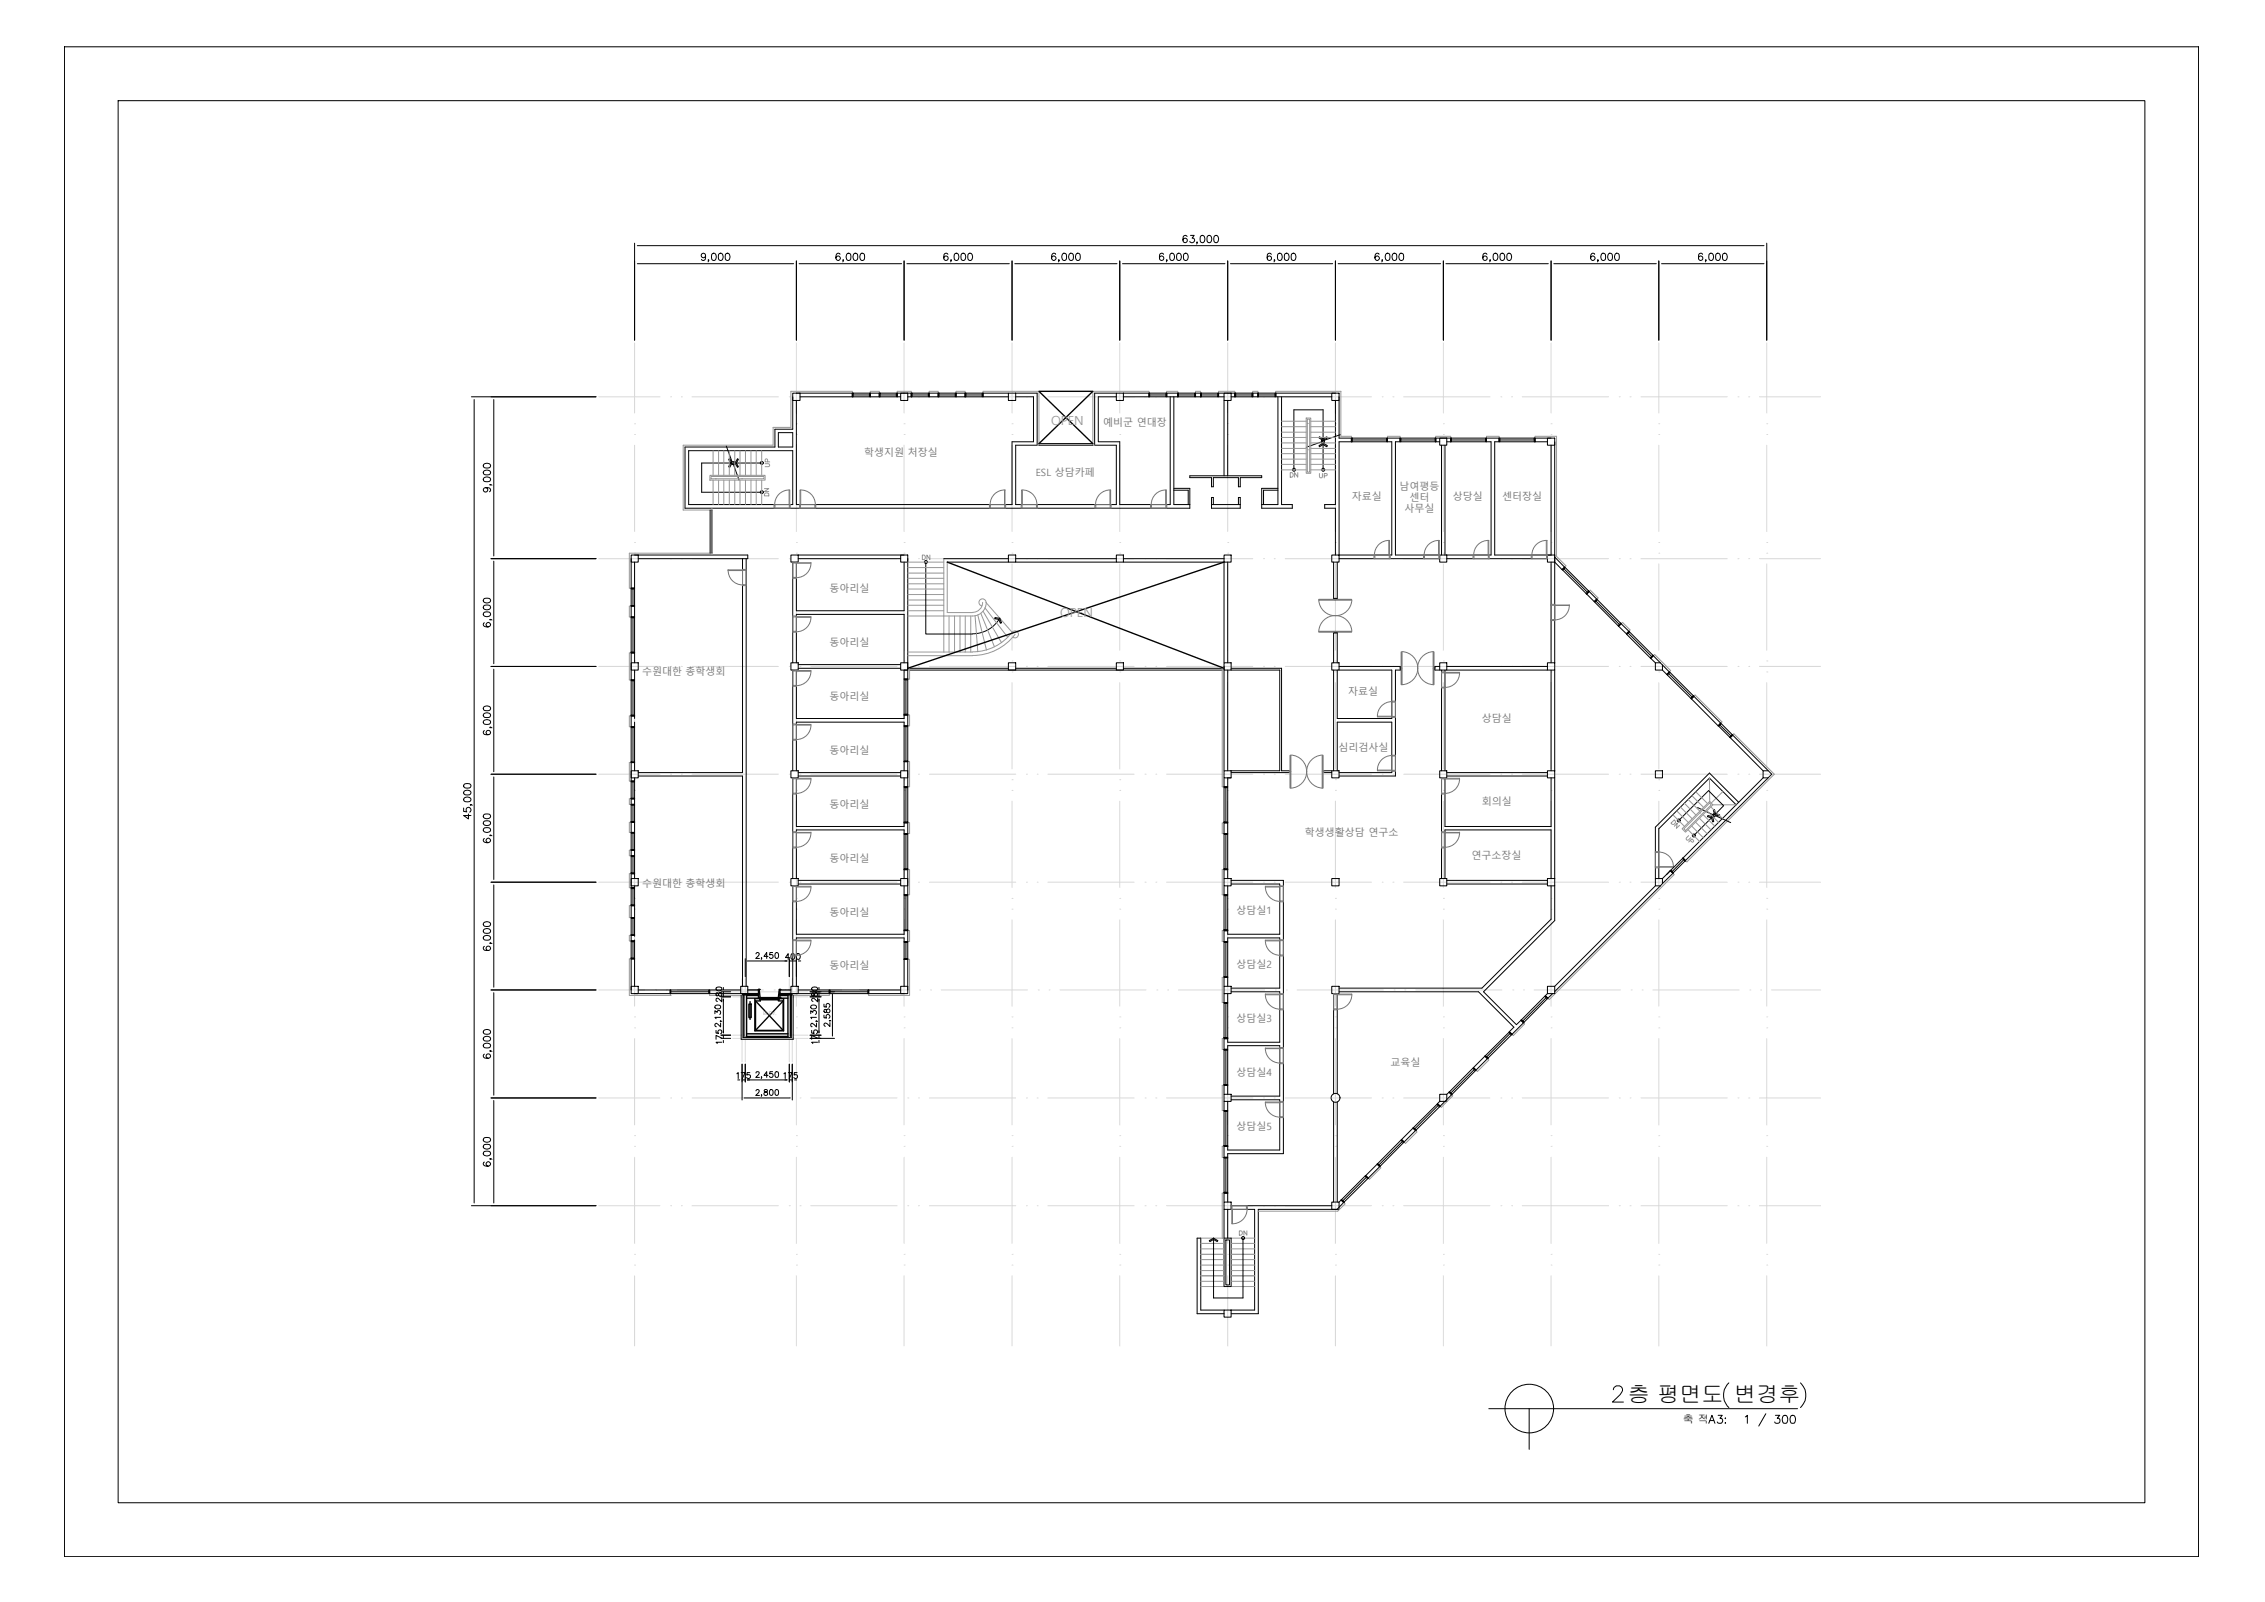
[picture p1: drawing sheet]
<svg xmlns="http://www.w3.org/2000/svg" width="420mm" height="297mm" viewBox="0 0 420 297" stroke-linecap="round" stroke-linejoin="round" font-family="sans-serif">
<defs><g id="words">
<text font-size="4.9" fill="#979797" x="312.6" y="154.9" transform="rotate(-90 312.6 154.9)">DN</text>
<text font-size="4.1" x="302" y="260">층 평면도 변경후</text>
<g font-size="4" fill="#979797">
<text x="243.4" y="90">UP</text>
<text x="170" y="105.1">DN</text>
<text x="311.5" y="157.3">UP</text>
<text x="228.6" y="230.4">DN</text>
</g>
<text font-size="4" fill="#757575" x="143.6" y="93.1" transform="rotate(-90 143.6 93.1)">DN</text>
<g font-size="3.5" fill="#979797">
<text x="143.6" y="87.8" transform="rotate(-90 143.6 87.8)">UP</text>
<text x="238.1" y="89.6">DN</text>
</g>
<g font-size="2.3" fill="#979797">
<text x="195" y="78.7">OPEN</text>
<text x="196.7" y="114.4">OPEN</text>
</g>
<text font-size="2" x="312.2" y="263.9">축 적</text>
<g font-size="1.9" fill="#757575">
<text x="204.7" y="79">예비군 연대장</text>
<text x="160.3" y="84.6">학생지원 처장실</text>
<text x="192.1" y="88.3">ESL 상담카페</text>
<text x="250.8" y="92.7">자료실</text>
<text x="259.6" y="90.8">남여평등</text>
<text x="260.5" y="95">사무실</text>
<text x="261.5" y="92.8">센터</text>
<text x="269.5" y="92.7">상당실</text>
<text x="278.7" y="92.7">센터장실</text>
<text x="153.9" y="109.8">동아리실</text>
<text x="153.9" y="119.8">동아리실</text>
<text x="119.1" y="125.1">수원대한 총학생회</text>
<text x="153.9" y="129.8">동아리실</text>
<text x="250.1" y="128.9">자료실</text>
<text x="274.9" y="133.9">상담실</text>
<text x="153.9" y="139.7">동아리실</text>
<text x="248.3" y="139.3">심리검사실</text>
<text x="153.9" y="149.7">동아리실</text>
<text x="274.9" y="149.3">회의실</text>
<text x="242" y="154.9">학생생활상담 연구소</text>
<text x="153.9" y="159.8">동아리실</text>
<text x="273" y="159.3">연구소장실</text>
<text x="119.1" y="164.5">수원대한 총학생회</text>
<text x="153.9" y="169.8">동아리실</text>
<text x="229.3" y="169.5">상담실1</text>
<text x="153.9" y="179.7">동아리실</text>
<text x="229.3" y="179.5">상담실2</text>
<text x="229.3" y="189.5">상담실3</text>
<text x="257.9" y="197.7">교육실</text>
<text x="229.3" y="199.5">상담실4</text>
<text x="229.3" y="209.5">상담실5</text>
</g>
<g font-size=".9" fill="#979797">
<text x="141.2" y="189.1">15인승</text>
<text x="141.5" y="188.2">ELEV.</text>
</g>
</g></defs>
<!-- layer: CEN -->
<g fill="none" stroke="#d9d9d9" stroke-width=".19">
<path d="M111.1 73.6h11.3M117.7 78.6h.1M117.7 63.6v13M124.4 73.6h.1M126.4 73.6h.1M128.4 73.6h16M146.4 73.6h.1M147.7 78.6h.1M147.7 63.6v13M148.4 73.6h.1M150.4 73.6h16M167.7 78.6h.1"/>
<path d="M167.7 63.6v13M168.4 73.6h.1M170.4 73.6h.1M172.4 73.6h16M187.7 78.6h.1M187.7 63.6v13M190.4 73.6h.1M192.4 73.6h.1M194.4 73.6h16M207.7 78.6h.1M207.7 63.6v13M212.4 73.6h.1"/>
<path d="M214.4 73.6h.1M216.4 73.6h16M227.7 78.6h.1M227.7 63.6v13M234.4 73.6h.1M236.4 73.6h.1M238.4 73.6h16M247.7 78.6h.1M247.7 63.6v13M256.4 73.6h.1M258.4 73.6h.1M260.4 73.6h16"/>
<path d="M267.7 78.6h.1M267.7 63.6v13M278.4 73.6h.1M280.4 73.6h.1M282.4 73.6h16M287.7 78.6h.1M287.7 63.6v13M300.4 73.6h.1M302.4 73.6h.1M304.4 73.6h16M307.7 78.6h.1M307.7 63.6v13"/>
<path d="M322.4 73.6h.1M324.4 73.6h.1M326.4 73.6h11.3M327.7 78.6h.1M327.7 63.6v13M117.7 80.6h.1M117.7 82.6v16M147.7 80.6h.1M147.7 82.6v16M167.7 80.6h.1M167.7 82.6v16M187.7 80.6h.1"/>
<path d="M187.7 82.6v16M207.7 80.6h.1M207.7 82.6v16M227.7 80.6h.1M227.7 82.6v16M247.7 80.6h.1M247.7 82.6v16M267.7 80.6h.1M267.7 82.6v16M287.7 80.6h.1M287.7 82.6v16M307.7 80.6h.1"/>
<path d="M307.7 82.6v16M327.7 80.6h.1M327.7 82.6v16M111.1 103.6h11.3M117.7 100.6h.1M117.7 102.6h.1M117.7 104.6v16M124.4 103.6h.1M126.4 103.6h.1M128.4 103.6h16M146.4 103.6h.1M147.7 100.6h.1"/>
<path d="M147.7 102.6h.1M147.7 104.6v16M148.4 103.6h.1M150.4 103.6h16M167.7 100.6h.1M167.7 102.6h.1M167.7 104.6v16M168.4 103.6h.1M172.4 103.6h16M187.7 100.6h.1M187.7 102.6h.1M187.7 104.6v16"/>
<path d="M190.4 103.6h.1M192.4 103.6h.1M194.4 103.6h16M207.7 100.6h.1M207.7 102.6h.1M207.7 104.6v16M212.4 103.6h.1M214.4 103.6h.1M216.4 103.6h16M227.7 100.6h.1M227.7 102.6h.1M227.7 104.6v16"/>
<path d="M234.4 103.6h.1M236.4 103.6h.1M238.4 103.6h16M247.7 100.6h.1M247.7 102.6h.1M247.7 104.6v16M256.4 103.6h.1M258.4 103.6h.1M260.4 103.6h16M267.7 100.6h.1M267.7 102.6h.1M267.7 104.6v16"/>
<path d="M278.4 103.6h.1M280.4 103.6h.1M282.4 103.6h16M287.7 100.6h.1M287.7 102.6h.1M287.7 104.6v16M300.4 103.6h.1M302.4 103.6h.1M304.4 103.6h16M307.7 100.6h.1M307.7 102.6h.1M307.7 104.6v16"/>
<path d="M322.4 103.6h.1M324.4 103.6h.1M326.4 103.6h11.3M327.7 100.6h.1M327.7 102.6h.1M327.7 104.6v16M111.1 123.6h11.3M117.7 122.6h.1M117.7 124.6h.1M117.7 126.6v16M124.4 123.6h.1M126.4 123.6h.1"/>
<path d="M128.4 123.6h16M146.4 123.6h.1M147.7 122.6h.1M147.7 124.6h.1M147.7 126.6v16M148.4 123.6h.1M150.4 123.6h16M167.7 122.6h.1M167.7 124.6h.1M167.7 126.6v16M168.4 123.6h.1M170.4 123.6h.1"/>
<path d="M172.4 123.6h16M187.7 122.6h.1M187.7 124.6h.1M187.7 126.6v16M190.4 123.6h.1M192.4 123.6h.1M194.4 123.6h16M207.7 122.6h.1M207.7 124.6h.1M207.7 126.6v16M212.4 123.6h.1M214.4 123.6h.1"/>
<path d="M216.4 123.6h16M227.7 122.6h.1M227.7 124.6h.1M227.7 126.6v16M234.4 123.6h.1M236.4 123.6h.1M238.4 123.6h16M247.7 122.6h.1M247.7 124.6h.1M247.7 126.6v16M256.4 123.6h.1M258.4 123.6h.1"/>
<path d="M260.4 123.6h16M267.7 122.6h.1M267.7 124.6h.1M267.7 126.6v16M278.4 123.6h.1M280.4 123.6h.1M282.4 123.6h16M287.7 122.6h.1M287.7 124.6h.1M287.7 126.6v16M300.4 123.6h.1M302.4 123.6h.1"/>
<path d="M304.4 123.6h16M307.7 122.6h.1M307.7 124.6h.1M307.7 126.6v16M322.4 123.6h.1M324.4 123.6h.1M326.4 123.6h11.3M327.7 122.6h.1M327.7 124.6h.1M327.7 126.6v16M111.1 143.6h11.3M117.7 144.6h.1"/>
<path d="M117.7 146.6h.1M117.7 148.5v16M124.4 143.6h.1M126.4 143.6h.1M128.4 143.6h16M146.4 143.6h.1M147.7 144.6h.1M147.7 146.6h.1M147.7 148.5v16M148.4 143.6h.1M150.4 143.6h16M167.7 144.6h.1"/>
<path d="M167.7 146.6h.1M167.7 148.5v16M168.4 143.6h.1M170.4 143.6h.1M172.4 143.6h16M187.7 144.6h.1M187.7 146.6h.1M187.7 148.5v16M190.4 143.6h.1M192.4 143.6h.1M194.4 143.6h16M207.7 144.6h.1"/>
<path d="M207.7 146.6h.1M207.7 148.5v16M212.4 143.6h.1M214.4 143.6h.1M216.4 143.6h16M227.7 144.6h.1M227.7 146.6h.1M227.7 148.5v16M234.4 143.6h.1M236.4 143.6h.1M238.4 143.6h16M247.7 144.6h.1"/>
<path d="M247.7 146.6h.1M247.7 148.5v16M256.4 143.6h.1M258.4 143.6h.1M260.4 143.6h16M267.7 144.6h.1M267.7 146.6h.1M267.7 148.5v16M278.4 143.6h.1M280.4 143.6h.1M282.4 143.6h16M287.7 144.6h.1"/>
<path d="M287.7 146.6h.1M287.7 148.5v16M300.4 143.6h.1M302.4 143.6h.1M304.4 143.6h16M307.7 144.6h.1M307.7 146.6h.1M307.7 148.5v16M322.4 143.6h.1M324.4 143.6h.1M326.4 143.6h11.3M327.7 144.6h.1"/>
<path d="M327.7 146.6h.1M327.7 148.5v16M111.1 163.6h11.3M117.7 166.6h.1M117.7 168.6h.1M117.7 170.6v16M124.4 163.6h.1M126.4 163.6h.1M128.4 163.6h16M146.4 163.6h.1M147.7 166.6h.1M147.7 168.6h.1"/>
<path d="M147.7 170.6v16M148.4 163.6h.1M150.4 163.6h16M167.7 166.6h.1M167.7 168.6h.1M167.7 170.6v16M168.4 163.6h.1M170.4 163.6h.1M172.4 163.6h16M187.7 166.6h.1M187.7 168.6h.1M187.7 170.6v16"/>
<path d="M190.4 163.6h.1M192.4 163.6h.1M194.4 163.6h16M207.7 166.6h.1M207.7 168.6h.1M207.7 170.6v16M212.4 163.6h.1M214.4 163.6h.1M216.4 163.6h16M227.7 166.6h.1M227.7 168.6h.1M227.7 170.6v16"/>
<path d="M234.4 163.6h.1M236.4 163.6h.1M238.4 163.6h16M247.7 166.6h.1M247.7 168.6h.1M247.7 170.6v16M256.4 163.6h.1M258.4 163.6h.1M260.4 163.6h16M267.7 166.6h.1M267.7 168.6h.1M267.7 170.6v16"/>
<path d="M278.4 163.6h.1M280.4 163.6h.1M282.4 163.6h16M287.7 166.6h.1M287.7 168.6h.1M287.7 170.6v16M300.4 163.6h.1M302.4 163.6h.1M304.4 163.6h16M307.7 166.6h.1M307.7 168.6h.1M307.7 170.6v16"/>
<path d="M322.4 163.6h.1M324.4 163.6h.1M326.4 163.6h11.3M327.7 166.6h.1M327.7 168.6h.1M327.7 170.6v16M111.1 183.6h8.5M117.7 188.6h.1M117.7 190.6h.1M117.7 192.6v16M121.6 183.6h.1M123.6 183.6h.1"/>
<path d="M125.6 183.6h16M131.6 183.9h18.3M135.9 191.9h14M135.9 192.5h14M135.9 184.8h14M137.7 181.5v15.4M138.2 181.5v15.4M143.6 183.6h.1M145.6 183.6h.1M146.4 181.5v15.4M147 181.5v15.4M147.6 183.6h8.6"/>
<path d="M147.7 188.6h.1M147.7 190.6h.1M147.7 192.6v16M159.5 183.6h9.1M167.7 188.6h.1M167.7 190.6h.1M167.7 192.6v16M170.6 183.6h.1M172.6 183.6h.1M174.6 183.6h16M187.7 188.6h.1M187.7 190.6h.1"/>
<path d="M187.7 192.6v16M192.6 183.6h.1M194.6 183.6h.1M196.6 183.6h16M207.7 188.6h.1M207.7 190.6h.1M207.7 192.6v16M214.6 183.6h.1M216.6 183.6h.1M218.6 183.6h16M227.7 188.6h.1M227.7 190.6h.1"/>
<path d="M227.7 192.6v16M236.6 183.6h.1M238.6 183.6h.1M240.6 183.6h16M247.7 188.6h.1M247.7 190.6h.1M247.7 192.6v16M258.6 183.6h.1M260.6 183.6h.1M262.6 183.6h16M267.7 188.6h.1M267.7 190.6h.1"/>
<path d="M267.7 192.6v16M280.6 183.6h.1M282.6 183.6h.1M284.6 183.6h16M287.7 188.6h.1M287.7 190.6h.1M287.7 192.6v16M302.6 183.6h.1M304.6 183.6h.1M306.6 183.6h16M307.7 188.6h.1M307.7 190.6h.1"/>
<path d="M307.7 192.6v16M324.6 183.6h.1M326.6 183.6h.1M327.7 188.6h.1M327.7 190.6h.1M327.7 192.6v16M328.6 183.6h9.1M111.1 203.6h11.3M117.7 210.6h.1M117.7 212.6h.1M117.7 214.6v15.9M124.4 203.6h.1"/>
<path d="M126.4 203.6h.1M128.4 203.6h16M146.4 203.6h.1M147.7 210.6h.1M147.7 212.6h.1M147.7 214.6v15.9M148.4 203.6h.1M150.4 203.6h16M167.7 210.6h.1M167.7 212.6h.1M167.7 214.6v15.9M168.4 203.6h.1"/>
<path d="M170.4 203.6h.1M172.4 203.6h16M187.7 210.6h.1M187.7 212.6h.1M187.7 214.6v15.9M190.4 203.6h.1M192.4 203.6h.1M194.4 203.6h16M207.7 210.6h.1M207.7 212.6h.1M207.7 214.6v15.9M212.4 203.6h.1"/>
<path d="M214.4 203.6h.1M216.4 203.6h16M227.7 210.6h.1M227.7 212.6h.1M227.7 214.6v15.9M234.4 203.6h.1M236.4 203.6h.1M238.4 203.6h16M247.7 210.6h.1M247.7 212.6h.1M247.7 214.6v15.9M256.4 203.6h.1"/>
<path d="M258.4 203.6h.1M260.4 203.6h16M267.7 210.6h.1M267.7 212.6h.1M267.7 214.6v15.9M278.4 203.6h.1M280.4 203.6h.1M282.4 203.6h16M287.7 210.6h.1M287.7 212.6h.1M287.7 214.6v15.9M300.4 203.6h.1"/>
<path d="M302.4 203.6h.1M304.4 203.6h16M307.7 210.6h.1M307.7 212.6h.1M307.7 214.6v15.9M322.4 203.6h.1M324.4 203.6h.1M326.4 203.6h11.3M327.7 210.6h.1M327.7 212.6h.1M327.7 214.6v15.9M111.1 223.6h11.3"/>
<path d="M117.7 232.6h.1M117.7 234.6h.1M117.7 236.6v13M124.4 223.6h.1M126.4 223.6h.1M128.4 223.6h16M146.4 223.6h.1M147.7 232.6h.1M147.7 234.6h.1M147.7 236.6v13M148.4 223.6h.1M150.4 223.6h16"/>
<path d="M167.7 232.6h.1M167.7 234.6h.1M167.7 236.6v13M168.4 223.6h.1M170.4 223.6h.1M172.4 223.6h16M187.7 232.6h.1M187.7 234.6h.1M187.7 236.6v13M190.4 223.6h.1M192.4 223.6h.1M194.4 223.6h16"/>
<path d="M207.7 232.6h.1M207.7 234.6h.1M207.7 236.6v13M212.4 223.6h.1M214.4 223.6h.1M216.4 223.6h16M227.7 232.6h.1M227.7 234.6h.1M227.7 236.6v13M234.4 223.6h.1M236.4 223.6h.1M238.4 223.6h16"/>
<path d="M247.7 232.6h.1M247.7 234.6h.1M247.7 236.6v13M256.4 223.6h.1M258.4 223.6h.1M260.4 223.6h16M267.7 232.6h.1M267.7 234.6h.1M267.7 236.6v13M278.4 223.6h.1M280.4 223.6h.1M282.4 223.6h16"/>
<path d="M287.7 232.6h.1M287.7 234.6h.1M287.7 236.6v13M300.4 223.6h.1M302.4 223.6h.1M304.4 223.6h16M307.7 232.6h.1M307.7 234.6h.1M307.7 236.6v13M322.4 223.6h.1M324.4 223.6h.1M326.4 223.6h11.3"/>
<path d="M327.7 232.6h.1M327.7 234.6h.1M327.7 236.6v13"/>
</g>
<!-- layer: DIM -->
<g fill="none" stroke="#000" stroke-width=".19">
<path d="M117.7 45.1v18M118.2 48.9h29M118.2 45.6h209M130.9 47.4a.41 .41 0 0 1-.6 .3 .41 .41 0 0 1-.1-.6 .41 .41 0 0 1 .6 .1l.1 .2a.61 .61 0 0 1-.5 .9l-.3-.2M131.5 48.2h-.2h.2l-.2 .4M132.2 47a.4 .4 0 0 1 .6 .2 .62 .62 0 0 1 .1 .8 .62 .62 0 0 1-.7 .2l-.2-.5zM133.4 47a.4 .4 0 0 1 .7 .2 .62 .62 0 0 1 0 .8 .62 .62 0 0 1-.7 .2l-.1-.5zM134.7 47a.4 .4 0 0 1 .6 .2 .62 .62 0 0 1 .1 .8 .62 .62 0 0 1-.7 .2l-.2-.5zM147.7 48.4v14.7M148.2 48.9h19M155.8 47.2v-.2a.4 .4 0 0 0-.7 .2 .67 .67 0 0 0 .4 1.1 .42 .42 0 0 0 .4-.4 .42 .42 0 0 0-.4-.4 .42 .42 0 0 0-.4 .3M156.4 48.2h-.1h.1l-.1 .4"/>
<path d="M157.2 47a.41 .41 0 0 1 .6 .2v.8a.41 .41 0 0 1-.4 .3 .41 .41 0 0 1-.4-.3 .96 .96 0 0 1 .2-1zM158.4 47a.41 .41 0 0 1 .7 .2v.8a.41 .41 0 0 1-.4 .3 .41 .41 0 0 1-.4-.3 .96 .96 0 0 1 .1-1zM159.7 47a.41 .41 0 0 1 .6 .2v.8a.41 .41 0 0 1-.3 .3 .41 .41 0 0 1-.4-.3 .96 .96 0 0 1 .1-1zM167.7 48.4v14.7M168.2 48.9h19M175.8 47.2v-.2a.41 .41 0 0 0-.7 .2v.3a.52 .52 0 0 0 .4 .8 .41 .41 0 0 0 .4-.4 .41 .41 0 0 0-.4-.4 .41 .41 0 0 0-.4 .3M176.5 48.2h-.2h.2l-.2 .4M177.2 47a.4 .4 0 0 1 .6 .2 .62 .62 0 0 1 .1 .8 .62 .62 0 0 1-.7 .2l-.2-.5zM178.4 47a.4 .4 0 0 1 .7 .2 .62 .62 0 0 1 0 .8 .62 .62 0 0 1-.7 .2l-.1-.5zM179.7 47a.4 .4 0 0 1 .6 .2 .62 .62 0 0 1 .1 .8 .62 .62 0 0 1-.7 .2l-.2-.5zM187.7 48.4v14.7M188.2 48.9h19"/>
<path d="M195.8 47.2v-.2a.4 .4 0 0 0-.7 .2 .67 .67 0 0 0 .4 1.1 .42 .42 0 0 0 .4-.4 .42 .42 0 0 0-.4-.4 .42 .42 0 0 0-.4 .3M196.5 48.2h-.2h.2l-.2 .4M197.2 47a.41 .41 0 0 1 .6 .2v.8a.41 .41 0 0 1-.4 .3 .41 .41 0 0 1-.4-.3 .96 .96 0 0 1 .2-1zM198.4 47a.41 .41 0 0 1 .7 .2v.8a.41 .41 0 0 1-.4 .3 .41 .41 0 0 1-.4-.3 .96 .96 0 0 1 .1-1zM199.7 47a.41 .41 0 0 1 .6 .2v.8a.41 .41 0 0 1-.3 .3 .41 .41 0 0 1-.4-.3 .96 .96 0 0 1 .1-1zM207.7 48.4v14.7M208.2 48.9h19M215.8 47.2v-.2a.41 .41 0 0 0-.7 .2v.3a.52 .52 0 0 0 .4 .8 .41 .41 0 0 0 .4-.4 .41 .41 0 0 0-.4-.4 .41 .41 0 0 0-.4 .3M216.5 48.2h-.1h.1l-.1 .4M217.2 47a.4 .4 0 0 1 .6 .2 .62 .62 0 0 1 .1 .8 .62 .62 0 0 1-.7 .2l-.2-.5zM218.4 47a.4 .4 0 0 1 .7 .2 .62 .62 0 0 1 0 .8 .62 .62 0 0 1-.7 .2l-.1-.5zM219.7 47a.4 .4 0 0 1 .6 .2 .62 .62 0 0 1 .1 .8 .62 .62 0 0 1-.7 .2l-.2-.5z"/>
<path d="M220.2 43.9l-.1-.2a.41 .41 0 0 0-.6 .2l-.1 .3a.52 .52 0 0 0 .5 .8 .41 .41 0 0 0 .4-.4 .41 .41 0 0 0-.4-.4 .41 .41 0 0 0-.5 .3M220.8 43.6h.7l-.4 .6a.44 .44 0 0 1 .4 .6 .44 .44 0 0 1-.8-.1M222.1 44.9h-.1h.1l-.1 .4M222.8 43.7a.4 .4 0 0 1 .6 .2 .62 .62 0 0 1 .1 .8 .62 .62 0 0 1-.7 .2l-.2-.5zM224.1 43.7a.4 .4 0 0 1 .6 .2 .62 .62 0 0 1 .1 .8 .62 .62 0 0 1-.7 .2l-.2-.5zM225.3 43.7a.4 .4 0 0 1 .7 .2 .62 .62 0 0 1 0 .8 .62 .62 0 0 1-.7 .2l-.1-.5zM227.7 48.4v14.7M228.2 48.9h19M235.8 47.2l-.1-.2a.41 .41 0 0 0-.6 .2v.3a.52 .52 0 0 0 .4 .8 .41 .41 0 0 0 .4-.4 .41 .41 0 0 0-.4-.4 .41 .41 0 0 0-.4 .3M236.5 48.2h-.2h.2l-.2 .4M237.1 47a.4 .4 0 0 1 .7 .2 .62 .62 0 0 1 0 .8 .62 .62 0 0 1-.7 .2l-.1-.5zM238.4 47a.4 .4 0 0 1 .6 .2 .62 .62 0 0 1 .1 .8 .62 .62 0 0 1-.7 .2l-.2-.5z"/>
<path d="M239.7 47a.4 .4 0 0 1 .6 .2 .62 .62 0 0 1 .1 .8 .62 .62 0 0 1-.7 .2l-.2-.5zM247.7 48.4v14.7M248.2 48.9h19M255.8 47.2v-.2a.4 .4 0 0 0-.7 .2 .67 .67 0 0 0 .4 1.1 .42 .42 0 0 0 .4-.4 .42 .42 0 0 0-.4-.4 .42 .42 0 0 0-.5 .3M256.4 48.2h-.1h.1l-.1 .4M257.2 47a.41 .41 0 0 1 .6 .2v.8a.41 .41 0 0 1-.4 .3 .41 .41 0 0 1-.4-.3 .96 .96 0 0 1 .2-1zM258.4 47a.41 .41 0 0 1 .7 .2v.8a.41 .41 0 0 1-.4 .3 .41 .41 0 0 1-.4-.3 .96 .96 0 0 1 .1-1zM259.7 47a.41 .41 0 0 1 .6 .2v.8a.41 .41 0 0 1-.3 .3 .41 .41 0 0 1-.4-.3 .96 .96 0 0 1 .1-1zM267.7 48.4v14.7M268.2 48.9h19M275.8 47.2l-.1-.2a.41 .41 0 0 0-.6 .2v.3a.52 .52 0 0 0 .4 .8 .41 .41 0 0 0 .4-.4 .41 .41 0 0 0-.4-.4 .41 .41 0 0 0-.4 .3M276.5 48.2h-.2h.2l-.2 .4"/>
<path d="M277.1 47a.4 .4 0 0 1 .7 .2 .62 .62 0 0 1 .1 .8 .62 .62 0 0 1-.8 .2l-.1-.5zM278.4 47a.4 .4 0 0 1 .6 .2 .62 .62 0 0 1 .1 .8 .62 .62 0 0 1-.7 .2l-.2-.5zM279.7 47a.4 .4 0 0 1 .6 .2 .62 .62 0 0 1 .1 .8 .62 .62 0 0 1-.7 .2l-.2-.5zM287.7 48.4v14.7M288.2 48.9h19M295.8 47.2v-.2a.4 .4 0 0 0-.7 .2 .67 .67 0 0 0 .4 1.1 .42 .42 0 0 0 .4-.4 .42 .42 0 0 0-.4-.4 .42 .42 0 0 0-.5 .3M296.4 48.2h-.1h.1l-.1 .4M297.2 47a.41 .41 0 0 1 .6 .2v.8a.41 .41 0 0 1-.4 .3 .41 .41 0 0 1-.4-.3 .96 .96 0 0 1 .2-1zM298.4 47a.41 .41 0 0 1 .7 .2v.8a.41 .41 0 0 1-.4 .3 .41 .41 0 0 1-.4-.3 .96 .96 0 0 1 .1-1zM299.7 47a.41 .41 0 0 1 .6 .2v.8a.41 .41 0 0 1-.3 .3 .41 .41 0 0 1-.4-.3 .96 .96 0 0 1 .1-1zM307.7 48.4v14.7M308.2 48.9h19"/>
<path d="M315.8 47.2v-.2a.41 .41 0 0 0-.7 .2v.3a.52 .52 0 0 0 .4 .8 .41 .41 0 0 0 .4-.4 .41 .41 0 0 0-.4-.4 .41 .41 0 0 0-.4 .3M316.5 48.2h-.2h.2l-.2 .4M317.1 47a.4 .4 0 0 1 .7 .2 .62 .62 0 0 1 .1 .8 .62 .62 0 0 1-.8 .2l-.1-.5zM318.4 47a.4 .4 0 0 1 .7 .2 .62 .62 0 0 1 0 .8 .62 .62 0 0 1-.7 .2l-.2-.5zM319.7 47a.4 .4 0 0 1 .6 .2 .62 .62 0 0 1 .1 .8 .62 .62 0 0 1-.7 .2l-.2-.5zM327.7 45.1v18M87.4 73.6h23.2M88 74.1v149M91.6 74.1v29M89.7 88.6a.77 .77 0 0 1 1.3 .3l-.3 .4h-.8a.41 .41 0 0 1-.2-.7zM89.7 87.4a.77 .77 0 0 1 1.3 .3l-.3 .3h-.8a.41 .41 0 0 1-.2-.6zM89.7 86.1a.77 .77 0 0 1 1.3 .3l-.3 .3h-.8a.41 .41 0 0 1-.2-.6z"/>
<path d="M90.1 90.4a.41 .41 0 0 1 .3 .6 .41 .41 0 0 1-.6 .1 .41 .41 0 0 1 .1-.6l.2-.1a.61 .61 0 0 1 .9 .5l-.2 .3M90.9 89.8v.2v-.2l.4 .2M89.7 113.6l.5-.1h.5a.41 .41 0 0 1 .3 .4 .41 .41 0 0 1-.3 .4 .62 .62 0 0 1-.7 0 .62 .62 0 0 1-.3-.7zM89.7 112.4l.5-.2h.5a.41 .41 0 0 1 .3 .4 .41 .41 0 0 1-.3 .4 .62 .62 0 0 1-.7 .1 .62 .62 0 0 1-.3-.7zM89.7 111.1l.5-.2 .5 .1a.41 .41 0 0 1 .3 .3 .41 .41 0 0 1-.3 .4 .62 .62 0 0 1-.7 .1 .62 .62 0 0 1-.3-.7zM89.9 115.5h-.2a.4 .4 0 0 0 .2 .7 .67 .67 0 0 0 1.1-.4 .42 .42 0 0 0-.4-.4 .42 .42 0 0 0-.4 .4 .42 .42 0 0 0 .3 .4M90.9 114.9v.1v-.1l.4 .1M91.1 103.6h19.5M91.6 104.1v19M89.7 133.6a.77 .77 0 0 1 1.3 .3l-.3 .4h-.8a.41 .41 0 0 1-.2-.7zM89.7 132.4a.77 .77 0 0 1 1.3 .3l-.3 .3h-.8a.41 .41 0 0 1-.2-.6zM89.7 131.1a.77 .77 0 0 1 1.3 .3l-.3 .3h-.8a.41 .41 0 0 1-.2-.6z"/>
<path d="M89.9 135.5l-.2 .1a.41 .41 0 0 0 .2 .6h.3a.52 .52 0 0 0 .8-.4 .41 .41 0 0 0-.4-.4 .41 .41 0 0 0-.4 .4 .41 .41 0 0 0 .3 .4M90.9 134.8v.2v-.2l.4 .2M91.1 123.6h19.5M91.6 124.1v19M86 149.8v.7h.6a.48 .48 0 0 1 0-.7 .48 .48 0 0 1 .7 .1 .48 .48 0 0 1-.2 .7M86.1 148a.77 .77 0 0 1 1.3 .3l-.3 .3h-.8a.41 .41 0 0 1-.2-.6zM86.1 146.7a.77 .77 0 0 1 1.3 .3l-.3 .4h-.8a.41 .41 0 0 1-.2-.7zM86.1 145.5l.5-.2a.59 .59 0 0 1 .8 .3l-.3 .5h-.8a.41 .41 0 0 1-.2-.6zM86.9 150.9v.9l-.9-.6h1.4M87.3 149.2v.1v-.1l.3 .1M89.7 153.6l.2-.1h.8a.41 .41 0 0 1 .3 .4 .41 .41 0 0 1-.3 .4 .62 .62 0 0 1-.7 0 .62 .62 0 0 1-.3-.7zM89.7 152.4l.2-.2h.8a.41 .41 0 0 1 .3 .4 .41 .41 0 0 1-.3 .4 .62 .62 0 0 1-.7 .1 .62 .62 0 0 1-.3-.7z"/>
<path d="M89.7 151.1l.2-.1h.8a.41 .41 0 0 1 .3 .3 .41 .41 0 0 1-.3 .4 .62 .62 0 0 1-.7 .1 .62 .62 0 0 1-.3-.7zM89.9 155.5h-.2a.4 .4 0 0 0 .2 .7 .67 .67 0 0 0 1.1-.4 .42 .42 0 0 0-.4-.4 .42 .42 0 0 0-.4 .4 .42 .42 0 0 0 .3 .5M90.9 154.9v.1v-.1l.4 .1M91.1 143.6h19.5M91.6 144.1v19M89.7 173.7a.77 .77 0 0 1 1.3 .2l-.3 .4h-.8a.41 .41 0 0 1-.2-.6zM89.7 172.4a.77 .77 0 0 1 1.3 .3l-.3 .3h-.8a.41 .41 0 0 1-.2-.6zM89.7 171.1a.77 .77 0 0 1 1.3 .3l-.3 .3h-.8a.41 .41 0 0 1-.2-.6zM89.9 175.5l-.2 .1a.41 .41 0 0 0 .2 .6h.3a.52 .52 0 0 0 .8-.4 .41 .41 0 0 0-.4-.4 .41 .41 0 0 0-.4 .4 .41 .41 0 0 0 .3 .4M90.9 174.8v.2v-.2l.4 .2M91.1 163.6h19.5M91.6 164.1v18.9"/>
<path d="M138.2 177.8v3.3M138.6 178.2h7.4M140.2 176.9a.29 .29 0 0 1 .4-.3 .29 .29 0 0 1 .2 .4l-.6 .7h.7M141.3 177.6l-.1 .3M142.5 177.3h-.8l.5-.7v1.1M143.3 176.6h-.5v.5a.37 .37 0 0 1 .5 0 .37 .37 0 0 1 0 .5 .37 .37 0 0 1-.6-.1M143.9 176.7l.1-.1a.58 .58 0 0 1 .4 .6 .58 .58 0 0 1-.4 .5 .72 .72 0 0 1-.1-1zM146.4 177.8v3.3M146.4 178.2h1.3M146.5 177.5h-.8l.5-.7v1.1M146.8 176.9a.52 .52 0 0 1 .7 .4 .52 .52 0 0 1-.4 .6l-.3-.2zM147.7 177.8v3.3"/>
<path d="M147.9 176.9a.52 .52 0 0 1 .6 .4 .52 .52 0 0 1-.4 .6l-.3-.2zM148.1 178.2h.4M89.7 193.6a.77 .77 0 0 1 1.3 .3l-.3 .4h-.8a.41 .41 0 0 1-.2-.7zM89.7 192.4a.77 .77 0 0 1 1.3 .3l-.3 .3h-.8a.41 .41 0 0 1-.2-.6zM89.7 191.1a.77 .77 0 0 1 1.3 .3l-.3 .3h-.8a.41 .41 0 0 1-.2-.6zM89.9 195.5h-.2a.41 .41 0 0 0 .2 .7h.3a.52 .52 0 0 0 .8-.4 .41 .41 0 0 0-.4-.4 .41 .41 0 0 0-.4 .4 .41 .41 0 0 0 .3 .4M90.9 194.8v.1v-.1l.4 .1M91.1 183.6h19.5M91.6 184.1v19M132.6 188v-.6l.4 .3a.35 .35 0 0 1 .5-.3 .35 .35 0 0 1 .1 .6l-.1 .1M132.7 186.5l.6-.1h.2l.2 .2a.54 .54 0 0 1-.6 .5 .54 .54 0 0 1-.5-.5zM132.8 191.1v.5h.5a.37 .37 0 0 1 0-.6 .37 .37 0 0 1 .6 .2 .37 .37 0 0 1-.2 .5"/>
<path d="M132.9 184.1v.5l.2 .1 .2-.2v-.3l.2-.2a.36 .36 0 0 1 .4 .4 .36 .36 0 0 1-.4 .3l-.2-.1-.1-.5zM132.9 183.1l.4-.1 .5 .1a.52 .52 0 0 1-.3 .7 .52 .52 0 0 1-.7-.4zM133.6 189.3l.3 .1M133.7 189.7v.7l-.9-.7-.2 .2v.3l.3 .2M133.7 188.6h-1.1l.2 .3M133.8 191.9h1.7M133.8 184.8h1.7M133.8 183.9h1.7M133.8 192.5h1.7M133.9 185v.8l-.6-.7h-.3l-.1 .1-.1 .3 .3 .2M133.9 193.3h-1.1l.2 .2M133.9 192.5l-1.1-.5v.7"/>
<path d="M134.2 183.1v.4M134.2 183.9v.9M134.2 185.3v6.2M134.2 191.9v.6M134.2 192.9v.4M136.7 199.1l.2-.2v1.1M137.5 198.9h.7l-.5 1.1M137.7 197.3v6.7M138.2 197.3v3.3M139.1 198.9h-.5l-.1 .4a.38 .38 0 0 1 .6 0 .38 .38 0 0 1 0 .6 .38 .38 0 0 1-.6-.1M140.2 199a.3 .3 0 0 1 .4-.3 .3 .3 0 0 1 .2 .3l-.6 .8h.7M141.3 199.7v-.1l-.1 .4"/>
<path d="M142.5 199.4h-.8l.5-.7v1.1M143.3 198.7h-.5v.4a.37 .37 0 0 1 .5 0 .37 .37 0 0 1 0 .6 .37 .37 0 0 1-.6-.1M143.9 198.8l.1-.1a.55 .55 0 0 1 .4 .5 .55 .55 0 0 1-.4 .6 .72 .72 0 0 1-.1-1zM145.4 199.1l.3-.2v1.1M146.2 198.9h.7l-.5 1.1M146.4 197.3v3.3M147 197.3v6.7M147.9 198.9h-.6v.4a.37 .37 0 0 1 .5 0 .37 .37 0 0 1 0 .6 .37 .37 0 0 1-.5-.1M150.3 191.9h2M150.3 184.8h2M150.3 183.9h4.5M150.3 192.5h4.5"/>
<path d="M150.4 188v-.6l.4 .3a.36 .36 0 0 1 .6-.2 .36 .36 0 0 1-.2 .6M150.4 186.5a.53 .53 0 0 1 .7-.2 .53 .53 0 0 1 .3 .6l-.4 .2-.4-.1-.2-.2zM150.6 191.1v.5h.4a.38 .38 0 0 1 .1-.6 .38 .38 0 0 1 .5 .2 .38 .38 0 0 1-.1 .5M150.7 184.1l-.1 .4 .2 .2 .1-.1 .2-.4 .2-.2a.36 .36 0 0 1 .4 .4 .36 .36 0 0 1-.4 .3l-.2-.1-.2-.5zM150.7 183.1l.3-.1a.47 .47 0 0 1 .7 .4 .59 .59 0 0 1-.6 .3 .59 .59 0 0 1-.5-.4zM151.4 189.3l-.1 .1h.4M151.5 189.7v.7l-.6-.5-.3-.2-.2 .5 .3 .2M151.5 188.6h-1.1l.2 .3M151.7 185v.8l-.8-.7-.3 .2v.2l.2 .2M151.7 193.3h-1.1l.2 .2M151.7 192.5l-1.1-.5v.7M151.9 183.1v.4"/>
<path d="M151.9 183.9v.9M151.9 185.3v6.2M151.9 191.9v.6M151.9 192.9v.4M152.9 188.2v.5l.4 .1a.38 .38 0 0 1 0-.6 .38 .38 0 0 1 .6 0 .38 .38 0 0 1-.2 .6M152.9 186.2v.5h.4a.38 .38 0 0 1 0-.5 .38 .38 0 0 1 .6 0 .38 .38 0 0 1-.2 .6M152.9 187.2v.5h.3a.41 .41 0 0 1 .2-.5 .41 .41 0 0 1 .6 .1l-.1 .4-.3 .1-.2-.1-.2-.5zM153.9 189.2l.2 .1M154 189.6v.7l-.8-.6-.3 .2v.2l.2 .2M154.4 184.3v7.8M89.7 213.6l.2-.1h.8a.41 .41 0 0 1 .3 .4 .41 .41 0 0 1-.3 .3 .62 .62 0 0 1-.7 .1 .62 .62 0 0 1-.3-.7zM89.7 212.3l.2-.1h.8a.41 .41 0 0 1 .3 .4 .41 .41 0 0 1-.3 .4 .62 .62 0 0 1-.7 .1 .62 .62 0 0 1-.3-.8z"/>
<path d="M89.7 211.1l.2-.2h.8a.41 .41 0 0 1 .3 .4 .41 .41 0 0 1-.3 .4 .62 .62 0 0 1-.7 .1 .62 .62 0 0 1-.3-.7zM89.9 215.5h-.2a.4 .4 0 0 0 .2 .7 .67 .67 0 0 0 1.1-.4 .42 .42 0 0 0-.4-.4 .42 .42 0 0 0-.4 .4 .42 .42 0 0 0 .3 .4M90.9 214.8v.2v-.2l.4 .2M91.1 203.6h19.5M91.6 204v19.1M136.8 200.2h.4M137.7 200.2h.5M138 203.6h8.6M138.6 200.2h7.4M140.2 202.3a.29 .29 0 0 1 .4-.3 .29 .29 0 0 1 .2 .4l-.6 .7h.7M141.3 203l-.1 .3M141.8 202.1v.3l.5 .1a.34 .34 0 0 1 0 .5 .34 .34 0 0 1-.5 0 .34 .34 0 0 1 0-.5l.5-.1 .1-.2-.3-.2z"/>
<path d="M142.9 202.1l.1-.1a.58 .58 0 0 1 .4 .6 .58 .58 0 0 1-.4 .5 .72 .72 0 0 1-.1-1zM143.9 202.1l.1-.1a.58 .58 0 0 1 .4 .6 .58 .58 0 0 1-.4 .5 .72 .72 0 0 1-.1-1zM146.4 200.2h.6M147.4 200.2h.4M87.4 223.6h23.2M299.3 257.7a.73 .73 0 0 1 .5-.7h.6a.74 .74 0 0 1 .4 1.1l-.2 .5-1.5 1.4h2M320.7 256.4a3.1 3.1 0 0 0 0 4.6M334 256.4a3.1 3.1 0 0 1 0 4.6M276.2 261.2h57.2M283.7 261.2v7.5M317 263.9l.6-1.5 .5 1.5M317.2 263.4h.7"/>
<path d="M318.7 262.4h.8l-.4 .6a.51 .51 0 0 1 .3 .8 .51 .51 0 0 1-.9-.1M320 263h.1zM320 263.9h.1zM323.8 262.7l.3-.3v1.5M327.6 262.1l-1.4 2.3M329.3 262.4h.8l-.4 .6a.5 .5 0 0 1 .4 .8 .5 .5 0 0 1-.9-.1M330.8 262.5a.47 .47 0 0 1 .7 .2 .7 .7 0 0 1 .1 .9 .7 .7 0 0 1-.8 .3 1.18 1.18 0 0 1 0-1.4zM332.3 262.5a.47 .47 0 0 1 .7 .2 .7 .7 0 0 1 0 .9 .7 .7 0 0 1-.7 .3 1.18 1.18 0 0 1 0-1.4z"/>
<circle cx="283.7" cy="261.2" r="4.5"/>
</g>
<!-- layer: WALL -->
<g fill="none" stroke="#000" stroke-width=".19">
<path d="M147.1 73.6v6h-3.4v3.3h-16.6v11.3h93.6v-3.6h-3M147.7 72.9h10.4v.7h-9.7M161.4 72.9h1.7v.7h-1.7zM167.1 73.6h-.7v-.7h2.6v.7h-.6M172.4 72.9h1.6v.7h-1.6zM177.4 72.9h1.6v.7h-1.6zM187.1 72.9h-4.7v.7h4.7M188.4 73.6h3.3v8.3h-4v11.7h-40v-19.3M188.4 72.9h4v9.7h-4v11h18.7v-11h-4v-9.7h4M207.1 73.6h-3.4v8.3h4v11.7h9.4v-20M208.4 72.9h4.7v.7h-4.7M216.4 72.9h2.1v.7h-2.1z"/>
<path d="M217.7 73.6v20h3M221.8 72.9h.9v.7h-.9zM227.1 73.6h-1.1v-.7h3.1v.7h-.7M227.1 74.3v13.9M227.7 74.3v13.9M232.4 72.9h.9v.7h-.9zM237.1 73.6v20h-3.1M237.7 73.6v20h2v.6h-5.7v-3.6h3.1M247.7 72.9h-11v.7h10.3M247.7 74.3v19.3h-2v.6h2v8.7M248.4 73.6v7.6h2.3v.7h-2.3v21h9.8v-21h-.8v-.7h2.3v.7h-.8v21h8.2M127.7 83.6h19.4v10h-19.4z"/>
<path d="M144.4 80.2h2.7v2.7h-2.7zM217.7 90.9h2.7v2.7M220.7 88.2h13.3v.4h-3.9v1.7h-.4v-1.7h-4.6v1.7h-.4v-1.7h-4zM224.7 93.6h5.4M225.1 93.6v-1.4h-.4v2h5.4v-2h-.4v1.4M237.1 90.9h-2.7v2.7M267.1 81.9h-.8v-.7h2.8v.7h-.7M267.4 82.6v20.3M268 82.6v20.3M287.7 82.6v20.3h-10.4v-21h.8v-.7h-2.4v.7h.9v21h-8.2M287.7 81.2h-2.9v.7h2.2M288.4 81.9v41"/>
<path d="M117.1 103.6v5.5h.6v-4.9M117.1 112.4h.6v2h-.6zM117.7 102.9h21v.7h-20.3M137.7 103.6v39.7h-19.3M138.4 103.6v79.3M147.1 104.2v18.7M147.7 104.2v9h20v-9M148.1 103.6h19M148.1 102.9h19.6M168.4 103.6v22.3h-.7v-1.7M175.1 103.6h12M175.7 104.2h11.4"/>
<path d="M188.4 103.6h18.7M188.4 104.2h18.7M208.4 103.6h18.7M208.4 104.2h18.7v18.7M227.7 104.2v18.7M247.4 104.2v6.8h.7v-6.8M248.4 103.6h18.7M268.4 103.6h18.6M287.7 104.2v18.7M288.4 103.3l1.8 1.9-.4 .4-1.4-1.4M294.8 109.7l1.4 1.4-.5 .4-1.4-1.3zM300.3 116.1l.4-.4 1.5 1.4-.5 .4z"/>
<path d="M117.7 122.9v-1.8h-.6v5h.6v-1.9M117.7 133.2v-.4h-.6v1.9h.6v-.8M147.1 124.2v18.7M147.7 122.9v-9h20v9M147.7 124.2v9h20v-.6h.7v2h-.7v-.7h-20v9M148.1 123.9h19M148.1 123.2h19M227.1 123.6v19.3M227.7 124.2v18.7M228.4 124.2h9v18.7h-9M228.4 123.9h9.3v19h1.5M247.4 122.9v-5.6h.7v5.6"/>
<path d="M247.4 124.2v18.7M248.1 124.2v9h10.1v-9h-9.8M248.4 123.6h11.3v.6h-.8v19.7h-10.5M267.1 123.6h-.9v.6h.9M267.4 124.2v18.7M268 124.2v18.7M268.4 124.2h18.6M268.4 123.6h18.6M287.7 124.2v18.7M288.4 124.2v18.7M307.1 122.9l-.9-.8 .5-.5 3 3-.5 .5-.8-.9M314.2 129.1l5 5-.5 .5-4.9-5z"/>
<path d="M117.1 148.1h.6v1h-.6zM117.1 152.5h.6v1.8h-.6zM117.1 157.6h.6v1.1h-.6zM117.7 142.9v-1.5h-.6v3.4h.6v-.6M118.4 143.9h19.3v39M147.1 144.2v18.7M147.7 144.2v9h20v-.6h.7v2h-.7v-.7h-20v9M148.1 143.3h19M148.1 143.9h19M167.7 142.9v-1.7h.7v4.7h-.7v-1.7M227.1 144.2v1.7h.6v-1.7M227.1 152.6h.6v2h-.6z"/>
<path d="M228.4 143.3h10.8M245.6 142.9h1.4M245.6 143.3h1.4M248.1 142.9v-9h10.1v9.4h-9.8M267.4 144.2v18.7M268 144.2v9h19.7v-9M268.4 143.3h18.6M268.4 143.9h18.6M288.4 144.2v18.7M322.1 149.2l-5-4.9-9.4 9.4v9.2M322.5 148.8l-5.4-5.5-10 10.1v9.5M327.1 142.9l-6.1-6.1 .4-.5 7.3 7.3-16 16-.5-.5 14.9-14.9"/>
<path d="M117.1 167.9h.6v2.2h-.6zM117.7 162.9v-.9h-.6v2.6h.6v-.3M117.7 173.6v-.2h-.6v1.1h.6v-.2M147.1 164.3v18.6M147.7 164.3v8.9h20v-.6h.7v2h-.7v-.7h-20v9M148.1 163.9h19M148.1 163.2h19M167.7 162.9v-1.7h.7v4.7h-.7v-1.6M227.1 162.9v-1.7h.6v1.7M227.1 164.3v1.6h.6v-1.6M227.1 172.6v2h.6v-.7h9.7v9.3h-9M227.1 172.6h.6"/>
<path d="M228.4 163.9h9v9.3h-9.7v-.6h-.6M228.4 163.2h9.7v50.7h-10.4v.7h-.6v-2M268 162.9v-9h19.7v9M268.4 163.9h18.6M268.4 163.2h18.6M287.7 164.3v6.1l-12.8 12.8h-26.5M288.4 164.3v6.4l-13.2 13.2 6.1 6.1 .8-.8 .5 .5-2.1 2.1-.5-.5 .8-.8-6.5-6.6h-25.9M307.1 164.3l-18.7 18.6M308 164.3l-19.6 19.6M309.8 161.5l-1.4 1.4M309.8 161.5l.5 .4-1.9 1.9M309.8 161.5l-.7 .7"/>
<path d="M117.7 182.9v-5.1h-.6v5.8M118.4 183.6h5.9v.6h-6.6M137.4 183.6h-5.8v.6h7.1M148.1 183.6h5.7v.6h-6.7M167.1 183.6h-6v.6h6.6M167.7 182.9v-5h.7v5.7M227.1 182.9v-1.7h.6v1.7M227.1 184.2v1.7h.6v-1.7M227.1 192.6v2h.6v-.7h9.7v9.3h-9M227.1 192.6h.6M228.4 183.9h9v9.4h-9.7v-.7h-.6M247.4 184.2v18.6"/>
<path d="M248.1 184.2v18.6M273.3 198l2.1-2.2 .5 .5-2.1 2.1zM287 184.2l-.3 .4 .4 .5 .9-.9M227.1 202.9v-1.6h.6v1.6M227.1 204.2v1.7h.6v-1.7M227.1 212.6h.6M228.4 203.9h9v9.3h-9.7v-.6h-.6M247.4 204.3v18.6M248.1 204.3v18.6M253.4 218l2.1-2.1 .4 .4-2.1 2.1zM260 211.3l2.1-2.1 .5 .4-2.1 2.2zM268.4 202.9l.4-.4 .5 .5-2.1 2.1-.6-.5 .5-.4"/>
<path d="M227.1 229.6h1.3v8.9h-1.3zM227.1 222.9v-1.7h.6v1.7M227.1 224.2v5.4M227.4 229.9h.7v8.4h-.7zM227.7 224.2v5.4M228.4 224.2h4.3v18.7h-4.3M228.4 223.6h18.6M248.4 222.9l.4-.4 .4 .5-1.2 1.2h-14.6v19.4h-5M227.1 242.9h-4.4v-13.3h-.6v14h5"/>
</g>
<g fill="none" stroke="#979797" stroke-width=".19">
<path d="M158.1 72.9v-.3h-11.4v6.6h-3.3v3.4h-16.7v12h5.4v-.4M161.4 72.9v-.3h1.7v.3M166.4 72.9v-.3h2.6v.3M172.4 72.9v-.3h1.6v.3M177.4 72.9v-.3h1.6v.3M182.4 72.9v-.3h10.3v10h-.3M213.1 72.9v-.3h-10.4v10h.4M216.4 72.9v-.3h2.1v.3M221.8 72.9v-.3h.9v.3M226 72.9v-.3h3.1v.3M232.4 72.9v-.3h.9v.3M236.7 72.9v-.3h12v8.3h2v.3"/>
<path d="M257.4 81.2v-.3h2.3v.3M266.3 81.2v-.3h2.8v.3M275.7 81.2v-.3h2.4v.3M284.8 81.2v-.3h3.9v22.3l1.8 1.7-.3 .3M117.1 112.4h-.4v2h.4M132.1 102.9v-.3h-15.4v6.5h.4M294.8 109.7l.2-.3 1.4 1.5-.2 .2M300.7 115.7l.3-.3 1.4 1.4-.2 .3M117.1 121.1h-.4v5h.4M117.1 132.8h-.4v1.9h.4M168.4 123.9h.3v2h-.3M168.4 132.6h.3v2h-.3"/>
<path d="M227.1 123.9h-.4v22h.4M306.7 121.6l.2-.2 3 2.9-.2 .3M314.2 129.1l.2-.2 5 5-.2 .2M321.4 136.3l.2-.2 7.5 7.5-16.2 16.2-.2-.2M117.1 141.4h-.4v3.4h.4M117.1 148.1h-.4v1h.4M117.1 152.5h-.4v1.8h.4M117.1 157.6h-.4v1.1h.4M168.4 141.2h.3v4.7h-.3M168.4 152.6h.3v2h-.3M227.1 152.6h-.4v2h.4M117.1 177.8h-.4v6.8h7.6"/>
<path d="M117.1 162h-.4v2.6h.4M117.1 167.9h-.4v2.2h.4M117.1 173.4h-.4v1.1h.4M168.4 177.9h.3v6.7h-7.6M168.4 161.2h.3v4.7h-.3M168.4 172.6h.3v2h-.3M226.7 172.6h.4h-.4v2h.4M227.1 161.2h-.4v4.7h.4M310.3 161.9l.2 .3-23.1 23.1-.3-.2M124.3 184.6h.1M124.3 184.2v.4M131.6 184.2v.4h6.1v-.4"/>
<path d="M146.9 184.2v.4h6.9v-.4M161.1 184.6h.1M161.1 184.2v.4M226.7 192.6h.4h-.4v2h.4M227.1 181.2h-.4v4.7h.4M275.9 196.3l.3 .3-2.1 2.1-.3-.3M282.6 189.7l.2 .2-2.1 2.1-.2-.2M226.7 212.6h.4h-.4v2h.4M227.1 201.3h-.4v4.6h.4M255.9 216.3l.2 .2-2.1 2.2-.2-.3M262.6 209.6l.2 .3-2.1 2.1-.2-.2M269.3 203l.2 .2-2.1 2.1-.2-.2"/>
<path d="M227.1 221.2h-.4v8.4h.4M249.2 223l.3 .2-1.4 1.4h-14.7"/>
</g>
<!-- layer: Win -->
<path d="M131.7 94.6v8M132.1 94.6v8M168.7 123.9h18.4M168.7 124.2h58M188.4 123.9h18.7M208.4 123.9h18.3" fill="none" stroke="#000" stroke-width=".19"/>
<!-- layer: 0e -->
<g fill="none" stroke="#000" stroke-width=".19">
<path d="M147.1 72.9h1.3v1.4h-1.3zM167.1 72.9h1.3v1.4h-1.3zM187.1 72.9h1.3v1.4h-1.3zM207.1 72.9h1.3v1.4h-1.3zM227.1 72.9h1.3v1.4h-1.3zM247 72.9h1.4v1.4h-1.4zM267.1 81.2h1.3v1.4h-1.3zM287 81.2h1.4v1.4h-1.4zM117.1 102.9h1.3v1.3h-1.3zM146.7 102.9h1.4v1.3h-1.4zM167.1 102.9h1.3v1.3h-1.3zM187.1 102.9h1.3v1.3h-1.3z"/>
<path d="M207.1 102.9h1.3v1.3h-1.3zM227.1 102.9h1.3v1.3h-1.3zM247 102.9h1.4v1.3h-1.4zM267.1 102.9h1.3v1.3h-1.3zM287 102.9h1.4v1.3h-1.4zM117.1 122.9h1.3v1.3h-1.3zM146.7 122.9h1.4v1.3h-1.4zM167.1 122.9h1.3v1.3h-1.3zM167.7 124.2h.7M187.1 122.9h1.3v1.3h-1.3zM207.1 122.9h1.3v1.3h-1.3zM227.1 122.9h1.3v1.3h-1.3z"/>
<path d="M247 122.9h1.4v1.3h-1.4zM267.1 122.9h1.3v1.3h-1.3zM287 122.9h1.4v1.3h-1.4zM308 122.9h-.9v1.3h1.3v-.9M117.1 142.9h1.3v1.3h-1.3zM146.7 142.9h1.4v1.3h-1.4zM167.1 142.9h1.3v1.3h-1.3zM227.1 142.9h1.3v1.3h-1.3zM227.7 144.2h.7M247 142.9h1.4v1.3h-1.4zM267.1 142.9h1.3v1.3h-1.3zM287 142.9h1.4v1.3h-1.4z"/>
<path d="M307.1 142.9h1.3v1.3h-1.3zM328 142.9h-.9v1.3h.9M117.1 162.9h1.3v1.4h-1.3zM146.7 162.9h1.4v1.4h-1.4zM167.1 162.9h1.3v1.4h-1.3zM227.1 162.9h1.3v1.4h-1.3zM247 162.9h1.4v1.4h-1.4zM267.1 162.9h1.3v1.4h-1.3zM287 162.9h1.4v1.4h-1.4zM307.1 162.9h1.3v.9l-.4 .5h-.9zM117.1 182.9h1.3v1.3h-1.3zM137.4 182.9h1.3v1.3h-1.3z"/>
<path d="M146.7 182.9h1.4v1.3h-1.4zM167.1 182.9h1.3v1.3h-1.3zM227.1 182.9h1.3v1.3h-1.3zM247 182.9h1.4v1.3h-1.4zM287 182.9h1.4v1.3h-1.4zM227.1 202.9h1.3v1.3h-1.3zM267.1 202.9h1.3v1.3h-1.3zM227.1 222.9h1.3v1.3h-1.3zM247 222.9h1.4v1.3h-1.4zM227.1 242.9h1.3v1.3h-1.3z"/>
<circle cx="247.7" cy="203.6" r=".83"/>
</g>
<!-- layer: WID -->
<g fill="none" stroke="#000" stroke-width=".19">
<path d="M158.1 72.9h.2v.7h-.2zM158.1 73.6h3.2M158.1 72.9h3.2M158.3 73.2h3M161.3 72.9h.1v.7h-.1zM163.1 72.9h.2v.7h-.2zM163.1 73.6h3.2M163.1 72.9h3.2M163.3 73.2h3M166.3 72.9h.1v.7h-.1zM169 72.9h.2v.7h-.2zM169 73.6h3.2"/>
<path d="M169 72.9h3.2M169.2 73.2h3M172.2 72.9h.2v.7h-.2zM174 72.9h.2v.7h-.2zM174 73.6h3.2M174 72.9h3.2M174.2 73.2h3M177.2 72.9h.2v.7h-.2zM179 72.9h.2v.7h-.2zM179 73.6h3.2M179 72.9h3.2M179.2 73.2h3"/>
<path d="M182.2 72.9h.2v.7h-.2zM213.1 72.9h.2v.7h-.2zM213.1 73.6h3.2M213.1 72.9h3.2M213.3 73.2h3M216.3 72.9h.1v.7h-.1zM218.5 72.9h.1v.7h-.1zM218.5 73.6h3.1M218.5 72.9h3.1M218.6 73.2h3M221.6 72.9h.2v.7h-.2zM222.7 72.9h.2v.7h-.2z"/>
<path d="M222.7 73.6h3.2M222.7 72.9h3.2M222.9 73.2h3M225.9 72.9h.1v.7h-.1zM229.1 72.9h.1v.7h-.1zM229.1 73.6h3.1M229.1 72.9h3.1M229.2 73.2h3M232.2 72.9h.2v.7h-.2zM233.3 72.9h.2v.7h-.2zM233.3 73.6h3.2M233.3 72.9h3.2"/>
<path d="M233.5 73.2h3M236.5 72.9h.2v.7h-.2zM192.7 82.6h10M192.7 82.3h10M250.7 81.2h.2v.7h-.2zM250.7 81.9h6.5M250.7 81.2h6.5M250.9 81.6h6.3M257.2 81.2h.2v.7h-.2zM259.7 81.2h.2v.7h-.2zM259.9 81.9h6.4M259.9 81.2h6.4"/>
<path d="M259.9 81.6h6.3M266.2 81.2h.1v.7h-.1zM269.1 81.2h.1v.7h-.1zM269.1 81.9h6.5M269.1 81.2h6.5M269.2 81.6h6.4M275.6 81.2h.1v.7h-.1zM278.1 81.2h.1v.7h-.1zM278.2 81.9h6.6M278.2 81.2h6.6M278.2 81.6h6.4M284.6 81.2h.2v.7h-.2z"/>
<path d="M117.1 114.4h.6v.2h-.6zM117.1 109.1h.6v.1h-.6zM117.1 112.3h.6v.1h-.6zM117.1 109.2v3.2M117.1 114.6v6.5M117.4 109.2v3.1M117.4 114.6v6.3M117.7 109.2v3.2M117.7 114.6v6.5M289.8 105.6l.4-.4h.2l-.5 .5zM289.9 105.7l4.4 4.5M290.1 105.5l4.4 4.3"/>
<path d="M290.4 105.2l4.4 4.5M294.7 109.6l.1 .1-.5 .5-.1-.1zM295.7 111.5l.5-.4 .1 .1-.4 .5zM295.9 111.7l4.4 4.4M296.1 111.5l4.3 4.3M296.3 111.2l4.4 4.5M300.2 116l.4-.5 .1 .2-.4 .4zM301.7 117.5l.5-.4 .1 .1-.5 .4zM301.8 117.6l4.4 4.5M302 117.4l4.4 4.3M302.3 117.2l4.4 4.4M117.1 134.7h.6v.2h-.6z"/>
<path d="M117.1 126.1h.6v.1h-.6zM117.1 132.6h.6v.2h-.6zM117.1 120.9h.6v.2h-.6zM117.1 126.2v6.6M117.1 134.9v6.5M117.4 126.2v6.4M117.4 134.9v6.4M117.7 126.2v6.6M117.7 134.9v6.5M167.7 125.9h.7v.2h-.7zM167.7 132.4h.7v.2h-.7zM167.7 134.6h.7v.1h-.7z"/>
<path d="M167.7 126.1v6.5M167.7 134.7v6.5M168 126.1v6.3M168 134.7v6.4M168.4 126.1v6.5M168.4 134.7v6.5M306.1 122l.5-.5 .1 .1-.5 .5zM309.2 125.1l.5-.5 .1 .1-.5 .5zM309.3 125.2l4.5 4.4M309.6 124.9l4.3 4.3M309.8 124.7l4.4 4.4M314.1 129l.1 .1-.4 .5-.2-.1z"/>
<path d="M318.8 134.7l2.2 2.1M319.1 134.5l2 1.9M319.2 134.1l.1 .1-.5 .5-.1-.1zM319.3 134.2l2.1 2.1M320.8 136.7l.5-.5 .1 .1-.4 .5zM117.1 144.8h.6v.2h-.6zM117.1 148h.6v.1h-.6zM117.1 149.1h.6v.2h-.6zM117.1 152.3h.6v.2h-.6zM117.1 154.3h.6v.2h-.6zM117.1 157.5h.6v.1h-.6zM117.1 158.7h.6v.1h-.6z"/>
<path d="M117.1 141.3h.6v.1h-.6zM117.1 145v3.1M117.1 149.3v3.2M117.1 154.5v3.1M117.1 158.8v3.2M117.4 145v3M117.4 149.3v3M117.4 154.5v3M117.4 158.8v3M117.7 145v3.1M117.7 149.3v3.2M117.7 154.5v3.1"/>
<path d="M117.7 158.8v3.2M167.7 141.1h.7v.1h-.7zM167.7 145.9h.7v.2h-.7zM167.7 152.4h.7v.2h-.7zM167.7 154.6h.7v.1h-.7zM167.7 146.1v6.5M167.7 154.7v6.5M168 146.1v6.3M168 154.7v6.4M168.4 146.1v6.5M168.4 154.7v6.5M227.1 145.9h.6v.2h-.6z"/>
<path d="M227.1 152.4h.6v.2h-.6zM227.1 154.6h.6v.1h-.6zM227.1 146.1v6.5M227.1 154.7v6.5M227.4 146.1v6.3M227.4 154.7v6.4M227.7 146.1v6.5M227.7 154.7v6.5M312.2 159.1l.5 .5-.1 .1-.5-.5zM312.2 159.1l-2.2 2.2M312.3 159.4l-2.1 2.2M312.7 159.6l-2.3 2.2"/>
<path d="M117.1 161.8h.6v.2h-.6zM117.1 164.6h.6v.2h-.6zM117.1 167.8h.6v.1h-.6zM117.1 170.1h.6v.2h-.6zM117.1 173.3h.6v.1h-.6zM117.1 174.5h.6v.1h-.6zM117.1 177.6h.6v.2h-.6zM117.1 164.8v3.1M117.1 170.3v3.1M117.1 174.6v3.2M117.4 164.8v3M117.4 170.3v3"/>
<path d="M117.4 174.6v3M117.7 164.8v3.1M117.7 170.3v3.1M117.7 174.6v3.2M167.7 161.1h.7v.1h-.7zM167.7 165.9h.7v.2h-.7zM167.7 172.4h.7v.2h-.7zM167.7 174.6h.7v.2h-.7zM167.7 177.8h.7v.1h-.7zM167.7 166.1v6.5M167.7 174.8v3.1M168 166.1v6.3"/>
<path d="M168 174.8v3M168.4 166.1v6.5M168.4 174.8v3.1M227.1 161.1h.6v.1h-.6zM227.1 165.9h.6v.2h-.6zM227.1 172.4h.6v.2h-.6zM227.1 174.6h.6v.2h-.6zM227.1 166.1v6.5M227.1 174.8v6.4M227.4 166.1v6.3M227.4 174.8v6.3M227.7 166.1v6.5"/>
<path d="M227.7 174.8v6.4M309.8 161.5l.2-.2 .4 .5-.1 .1zM124.3 183.6h.1v.6h-.1zM124.3 183.6h7.2M124.3 184.2h7.2M124.4 183.9h7.1M131.5 183.6h.1v.6h-.1zM137.5 184.6v8.1h9.6v-8.1M137.7 184.6l.1 7.8h9l.1-7.8M153.8 183.6h.2v.6h-.2zM154 183.6h7.1M154 184.2h7.1"/>
<path d="M154 183.9h7M161 183.6h.1v.6h-.1zM227.1 181.1h.6v.1h-.6zM227.1 185.9h.6v.2h-.6zM227.1 192.4h.6v.2h-.6zM227.1 194.6h.6v.1h-.6zM227.1 186.1v6.5M227.1 194.7v6.6M227.4 186.1v6.3M227.4 194.7v6.4M227.7 186.1v6.5M227.7 194.7v6.6"/>
<path d="M273.2 198.1l-4.4 4.4M273.3 198l.5 .4-.1 .1-.5-.4zM273.5 198.3l-4.4 4.3M273.7 198.5l-4.4 4.5M275.4 195.8l.2-.1 .4 .5-.1 .1zM279.9 191.4l-4.5 4.4M280 191.3l.5 .5-.1 .1-.5-.5zM280.1 191.6l-4.3 4.4M280.4 191.9l-4.5 4.4M282.2 189.1l.5 .4-.1 .2-.5-.5zM286.5 184.7l-4.4 4.5M286.7 184.6l.4 .5-.1 .1-.5-.5z"/>
<path d="M286.8 185l-4.3 4.3M287 185.2l-4.4 4.5M227.1 201.1h.6v.2h-.6zM227.1 205.9h.6v.2h-.6zM227.1 212.4h.6v.2h-.6zM227.1 214.6h.6v.1h-.6zM227.1 206.1v6.5M227.1 214.7v6.5M227.4 206.1v6.3M227.4 214.7v6.4M227.7 206.1v6.5M227.7 214.7v6.5"/>
<path d="M253.2 218.1l.2-.1 .4 .4-.1 .2zM253.2 218.1l-4.4 4.4M253.4 218.3l-4.3 4.3M253.7 218.6l-4.5 4.4M255.6 215.7l.4 .5-.1 .1-.4-.4zM259.9 211.4l-4.4 4.5M260 211.3l.5 .5-.2 .1-.4-.5zM260.1 211.7l-4.3 4.3M260.3 211.9l-4.4 4.4M262.1 209.2l.1-.1 .5 .5h-.1zM266.6 204.8l-4.5 4.4M266.6 204.6l.6 .5-.2 .1-.4-.4z"/>
<path d="M266.8 205l-4.3 4.3M267 205.2l-4.4 4.4M268.9 202.4l.5 .5-.1 .1-.5-.5zM227.1 221.1h.6v.1h-.6zM248.8 222.5l.1-.1 .5 .5-.2 .1z"/>
</g>
<!-- layer: ETC -->
<g fill="none" stroke="#000" stroke-width=".19">
<path d="M134.7 82.7l1.1 2.9h.5l-.5 .5h.5M135.2 85.2l.2-.2 .4 .9-.4 .8-.2-.2 .3-.6zM135.8 85.9h-5.6v5.4h11.1M136 86.1l1.1 2.9M136.3 85.9h5M136.8 85l.2 .2-.4 .7 .4 .6-.2 .2-.5-.8zM244.7 82.6l.7-.4 .8 .4-.1 .2-.7-.4-.6 .4zM244.8 81l.6 .4 .7-.4 .1 .2-.8 .5-.7-.5zM245.2 81.9l-2.9 1M245.4 81.7v-5.7h-5.4v11.1M245.4 82.2v4.9M248.6 80.6l-2.9 1v.6l-.5-.6v.6"/>
<path d="M171.7 104.2v13.4h8.7M184.6 114.5l.8 .1 .4 .9-.2 .1-.3-.7-.8-.2zM185.5 114.6a5.8 5.8 0 0 1-5.1 2.9M314.9 149.7l2.8 1.3M316.8 151.2l.9 .2 .2 .9-.2 .1-.2-.8-.8-.2zM317.5 151.3l.4-.4v.7l.3-.3 2.8 1.2M317.7 151.4l-3.5 3.5M317.8 150.2l.2-.1 .2 .8 .8 .2-.1 .2-.8-.2zM318.1 151.1l1.6-1.7-2.8-2.8-5.5 5.5M224.3 230l.8-.4 .8 .4-.1 .2-.7-.4-.7 .4zM225.1 229.6v11.1h5.5v-11.1"/>
</g>
<!-- layer: Ĳ -->
<g fill="none" stroke="#979797" stroke-width=".19">
<path d="M237.7 79.1h4.6M237.7 78.1h4.6M242.3 77.5h.8v10.3h-.8zM242.5 78.5h.1M242.5 77.7h.4v9.8h-.4zM243.1 79.1h4.6M243.1 78.1h4.6M131.7 88.1h10.2v.9h-10.2zM131.9 88.3h9.8v.5h-9.8zM132.3 83.6v4.5M132.3 89v4.6M132.7 88.8h.1"/>
<path d="M133.3 83.6v4.5M133.3 89v4.6M134.3 83.6v4.5M134.3 89v4.6M135.3 83.6v4.5M135.3 89v4.6M136.3 83.6v4.5M136.3 89v4.6M137.3 83.6v4.5M137.3 89v4.6M137.6 88.8h.1M138.3 83.6v4.5"/>
<path d="M138.3 89v4.6M139.3 83.6v4.5M237.7 83.1h4.6M237.7 84.1h4.6M237.7 85.1h4.6M237.7 82.1h4.6M237.7 81.1h4.6M237.7 80.1h4.6M242.5 83.4h.1M243.1 83.1h4.6M243.1 84.1h4.6M243.1 85.1h4.6"/>
<path d="M243.1 82.1h4.6M243.1 81.1h4.6M243.1 80.1h4.6M168.4 114.2h12M168.4 113.2h6.7M168.4 112.2h6.7M168.4 111.3h6.7M168.4 110.2h6.7M168.4 106.3h6.7M168.4 107.2h6.7M168.4 108.2h6.7M168.4 109.2h6.7"/>
<path d="M168.4 104.2h6.7M168.4 105.2h6.7M175.1 103.6v17.3M175.7 104.2v9.4h4.7M176.1 114.2v6.7M177.1 114.2v6.7M178.1 114.2v6.7M179.1 114.2v6.7M180.1 114.2v6.7M180.9 114.2l.5 6.7M181.4 114l1.6 6.5M181.9 113.7l2.6 6.2"/>
<path d="M182.1 112.3a.66 .66 0 0 1-.5-.7 .66 .66 0 0 1 .7-.6 .66 .66 0 0 1 .6 .7l4.8 5.5a.66 .66 0 0 1 1-.1 .66 .66 0 0 1 .1 .9 .66 .66 0 0 1-.9 .1M182.3 111.7a1.84 1.84 0 0 1-1.9 1.8M182.4 113.3l3.4 5.9M182.7 112.7l4.2 5.5M183 111.7a2.52 2.52 0 0 1-2.6 2.5M187.8 117.2a9.2 9.2 0 0 1-7.4 3.7M188.3 117.6a9.8 9.8 0 0 1-7.9 3.9M168.4 120.9h12M168.4 121.6h12M312 153.7l5.1-5.1 .6 .6-5 5.1zM312.4 148.9l2.2 2.2M313.2 148.3l2.1 2.1"/>
<path d="M313.8 147.5l2.2 2.2M314.5 152.4l2.2 2.2M314.6 146.8l2.1 2.2M315.2 151.7l2.2 2.2M315.3 150.7h.1M315.9 151l2.2 2.2M316.6 150.3l2.2 2.2M317.1 144.3v4.3M317.1 148.9l.3 .3-4.7 4.8-.3-.3zM317.4 149.6l2.1 2.2M317.7 149.2h4.4M319.6 146.8l-2.2 2.1"/>
<path d="M222.7 238.5h4.4M222.7 229.6h4.4M222.7 230.5h4.4M222.7 231.6h4.4M222.7 232.6h4.4M222.7 233.6h4.4M222.7 234.6h4.4M222.7 235.6h4.4M222.7 236.6h4.4M222.7 237.6h4.4M228.4 238.5h4.3M228.4 232.6h4.3"/>
<path d="M228.4 233.6h4.3M228.4 234.6h4.3M228.4 235.6h4.3M228.4 236.6h4.3M228.4 237.6h4.3"/>
</g>
<!-- layer: DOOR -->
<g fill="none" stroke="#757575" stroke-width=".19">
<path d="M143.7 94.2h2.9v-.6l-.2 .1v.5M146.4 90.9v2.7h.1v-2.7M146.5 90.8a2.69 2.69 0 0 0-2.8 2.7l2.7 .1M148.4 90.9v2.7h.1v-2.7M148.4 90.8a2.69 2.69 0 0 1 2.8 2.7l-2.7 .1M148.5 94.2v-.5l-.2-.1v.6h3v-.6l-.1 .1v.5M151.2 93.7h.1M183.6 93.6h2.7M183.6 93.7h.1M183.7 94.2v-.5l-.2-.1v.6h3v-.6l-.1 .1v.5M186.3 90.9v2.7l.1-2.7M186.5 90.8a2.69 2.69 0 0 0-2.8 2.7"/>
<path d="M189.5 90.9v2.7h.1v-2.7M189.5 90.8a2.69 2.69 0 0 1 2.8 2.7l-2.7 .1M189.6 94.2v-.5l-.2-.1v.6h3v-.6l-.1 .1v.5M192.3 93.7h.1M203.2 93.6h2.7M203.2 93.7h.1M203.3 94.2v-.5l-.2-.1v.6h3v-.6l-.2 .1v.5M205.9 90.9v2.7h.1v-2.7M206 90.8a2.69 2.69 0 0 0-2.8 2.7M213.5 93.6h2.7M213.5 93.7h.1M213.6 94.2v-.5l-.2-.1v.6h3v-.6l-.1 .1v.5"/>
<path d="M216.2 90.9v2.7h.2v-2.7M216.4 90.8a2.69 2.69 0 0 0-2.8 2.7M135 105.7h2.7v.1h-2.7M135.1 105.7a2.69 2.69 0 0 0 2.7 2.8M137.7 105.8v2.7M137.9 108.4v.1M138.4 105.7h-.5l-.2-.1h.7v3h-.7l.2-.2h.5M147.1 114.4h.5l.1-.2h-.6v3h.6l-.1-.1h-.5M147.1 104.4h.5l.1-.2h-.6v3h.6l-.1-.1h-.5M147.6 107.1h.1M147.6 117.1h.1M150.4 114.3h-2.7v.2h2.7"/>
<path d="M150.4 104.4h-2.7h2.7M150.4 114.3a2.69 2.69 0 0 1-2.6 2.8l-.1-2.6M150.4 104.3a2.69 2.69 0 0 1-2.6 2.8l-.1-2.7M244.6 117.1h3.1v.1h-3.1zM244.6 111.1h3.1v.2h-3.1zM244.6 117a3.1 3.1 0 0 1 3.1-2.9 3.1 3.1 0 0 1 3.1 2.9M244.6 111.3a3.1 3.1 0 0 0 3.1 2.9 3.1 3.1 0 0 0 3.1-2.9M247.5 117.2h.3v.1h-.3zM247.5 111h.3v.1h-.3zM247.7 117.1h3v.1h-3zM247.7 111.1h3v.2h-3zM255 103h.1"/>
<path d="M255 103.6v-.6l-.1-.1v.7h3v-.7l-.2 .1v.6M257.6 100.2v2.7h.2v-2.7a2.69 2.69 0 0 0-2.8 2.7h2.6M264.1 103h.1M264.1 102.9h2.8M264.2 103.6v-.6l-.1-.1v.7h3v-.7l-.2 .1v.6M266.9 100.2v2.7h.1v-2.7a2.69 2.69 0 0 0-2.8 2.7M273.4 103h.1M273.4 103.6v-.6l-.2-.1v.7h3.1v-.7l-.2 .1v.6M276 100.2v2.7h.2v-2.7a2.69 2.69 0 0 0-2.8 2.7h2.6M284.2 103h.1M284.2 103.6v-.6l-.2-.1v.7h3v-.7l-.1 .1v.6M286.8 100.2v2.7h.2v-2.7a2.69 2.69 0 0 0-2.8 2.7h2.6"/>
<path d="M287.7 112.2h.6l.1-.1h-.7v3h.7l-.1-.2h-.6M288.3 114.9v.1M288.4 112.3v2.7M291.1 112.2h-2.7l2.7 .1M291.1 112.1a2.69 2.69 0 0 1-2.7 2.8M147.1 134.4h.5l.1-.2h-.6v3h.6l-.1-.1h-.5M147.1 124.4h.5l.1-.2h-.6v3.1h.6l-.1-.2h-.5M147.6 127.1h.1M147.6 137.1h.1M150.4 134.3h-2.7v.2h2.7M150.4 124.3h-2.7v.2h2.7M150.4 134.3a2.69 2.69 0 0 1-2.6 2.8l-.1-2.6"/>
<path d="M150.4 124.3a2.69 2.69 0 0 1-2.6 2.8l-.1-2.6M258.2 130.1v2.7M258.2 130.1a2.69 2.69 0 0 0-2.7 2.8h2.7v-.1h-2.7M258.3 130.1v.1M258.9 130.2h-.6l-.1-.2h.7v3h-.7l.1-.2h.6M259.7 123.7h.2v.4h-.2zM259.9 120.9h.2v3h-.2zM259.9 123.9h.2v3.1h-.2zM260.1 120.8a3.1 3.1 0 0 1 2.9 3.1 3.1 3.1 0 0 1-2.9 3.1M265.8 120.9h.2v3h-.2zM265.8 123.9h.2v3.1h-.2zM265.9 120.8a3.1 3.1 0 0 0-2.9 3.1 3.1 3.1 0 0 0 2.9 3.1"/>
<path d="M266 123.7h.2v.4h-.2zM267.4 124.8h.6v-.2h-.6v3h.6v-.2h-.6M268 127.4v.1M268 124.8l.1 2.7a2.69 2.69 0 0 0 2.6-2.8h-2.7v.1h2.7M147.1 154.4h.5l.1-.2h-.6v3h.6l-.1-.1h-.5M147.1 144.4h.5l.1-.2h-.6v3h.6l-.1-.1h-.5M147.6 147.1v.1M147.6 157.1h.1M147.7 144.4v2.8M150.4 154.3h-2.7l2.7 .1M150.4 144.3h-2.7v.1h2.7M150.4 154.3a2.69 2.69 0 0 1-2.6 2.8l-.1-2.7"/>
<path d="M150.4 144.3a2.69 2.69 0 0 1-2.6 2.8M239.2 142.9h.1v.4h-.1zM239.3 140h.2v3.1h-.2zM239.3 143.1h.2v3h-.2zM239.5 140a3.1 3.1 0 0 1 2.9 3.1M242.4 143.1a3.1 3.1 0 0 0 2.9 3M242.4 143.1a3.1 3.1 0 0 1-2.9 3M245.3 140h.1v3.1h-.1zM245.3 143.1h.1v3h-.1zM245.3 140a3.1 3.1 0 0 0-2.9 3.1M245.4 142.9h.2v.4h-.2zM255.5 142.8h2.7v.1h-2.7"/>
<path d="M258.2 140.1v2.7M258.2 140.1a2.69 2.69 0 0 0-2.7 2.8M258.3 140.1v.1M258.9 140.2h-.6l-.1-.2h.7v3h-.7l.1-.2h.6M267.4 144.4h.6v-.2h-.6v3h.6v-.1h-.6M267.4 154.4h.6v-.2h-.6v3h.6v-.1h-.6M268 147.1v.1M268 157.1h.1M268 144.4v2.8M270.7 154.3a2.69 2.69 0 0 1-2.6 2.8l-.1-2.7M270.7 144.4h-2.7v-.1h2.7a2.69 2.69 0 0 1-2.6 2.8M270.7 154.3h-2.7l2.7 .1"/>
<path d="M307.1 158.1h.5l.1-.2h-.6v3h.6l-.1-.2h-.5M307.6 158v.1M307.7 158v2.7M307.7 158a2.69 2.69 0 0 1 2.7 2.8l-2.7-.1h2.7M147.1 174.4h.5l.1-.2h-.6v3h.6l-.1-.1h-.5M147.1 164.4h.5l.1-.1h-.6v2.9h.6l-.1-.2h-.5M147.6 167v.1M147.6 177.1h.1M150.4 174.3h-2.7v.2h2.7M150.4 164.3h-2.7v.2h2.7M150.4 174.3a2.69 2.69 0 0 1-2.6 2.8l-.1-2.6M150.4 164.3a2.69 2.69 0 0 1-2.6 2.8l-.1-2.6"/>
<path d="M234.7 164.3h2.7v.2h-2.7M234.7 174.5h2.7v-.2h-2.7a2.69 2.69 0 0 0 2.7 2.8v-2.6M234.7 164.3a2.69 2.69 0 0 0 2.7 2.8v-2.6M237.5 167v.1M237.5 177.1h.1M238.1 164.4h-.6l-.1-.1h.7v2.9h-.7l.1-.2h.6M238.1 174.4h-.6l-.1-.2h.7v3h-.7l.1-.1h.6M234.7 184.3h2.7v.1h-2.7M234.7 194.4h2.7h-2.7M234.7 184.3a2.69 2.69 0 0 0 2.7 2.8M234.7 194.3a2.69 2.69 0 0 0 2.7 2.8M237.4 184.4v2.8"/>
<path d="M237.4 194.4v2.7M237.5 187.1v.1M237.5 197.1h.1M238.1 184.4h-.6l-.1-.2h.7v3h-.7l.1-.1h.6M238.1 194.4h-.6l-.1-.2h.7v3h-.7l.1-.1h.6M247.4 184.4h.5l.2-.2h-.7v3h.7l-.2-.1h-.5M247.9 187.1v.1M248.1 184.4v2.8M250.7 184.3h-2.6v.1h2.6M250.8 184.3a2.69 2.69 0 0 1-2.7 2.8M234.7 204.5h2.7v-.2h-2.7a2.69 2.69 0 0 0 2.7 2.8v-2.6M237.5 207.1h.1"/>
<path d="M238.1 204.4h-.6l-.1-.2h.7v3h-.7l.1-.1h.6M228.5 226.9v-2.7h.1v2.7M228.5 223.6v.5l-.1 .1v-.6h3v.6l-.2-.1v-.5M228.6 224.2h2.7M231.2 224.1h.1M231.3 224.2a2.69 2.69 0 0 1-2.8 2.7"/>
</g>
<!-- layer: 0 -->
<path d="M192.7 82.3l10-9.7h-10l10 9.7M175.7 104.2l51.4 19.7M227.1 104.2l-58.7 19.7" fill="none" stroke="#000" stroke-width=".25"/>
<!-- layer: عt0 -->
<g fill="none" stroke="#000" stroke-width=".25">
<path d="M137.7 184.2h1M137.7 184.4h3M138 184.3v7.9M138.5 184.3v7.9M138.5 191.7h7.7M138.5 185.1h2.4M138.5 184.6h2.2M138.7 184.2l-1 .1M138.7 184.2h2M138.9 186.2h.4v2.5h-.4zM139.1 185.7v3.3M140.2 185.6v5.5h5.1v-5.5"/>
<path d="M140.2 185.6l5.1 5.5M140.7 185h.1M140.7 183.5h.1M140.7 183.5l-2 .1M140.7 185h.3M140.7 183.5v1.5M140.8 183.5l.2 1.5M140.8 183.5h.1M140.9 185h3.6v.1h-3.6zM140.9 185.3h3.6v.1h-3.6zM141 185.4v.2h-.8M141 185.2h-1v5.9h5.4v-5.9h-1"/>
<path d="M144.4 185.2h.1M144.4 185h.1M144.4 185.4v.2h.9M144.4 185h.3M144.5 185.1h1.7M144.6 183.5l-.2 1.5M144.6 183.5h.1M144.7 183.5h.1M144.7 185h.1M144.7 184.4h2.2M144.7 183.5v1.5M144.7 184.2h2"/>
<path d="M144.7 183.6h2M144.7 184.6h1.5M145.3 185.6l-5.1 5.5M146.2 184.3v7.9h-7.8M146.6 184.3v7.9M146.9 184.2l-1 .1h1"/>
</g>
<!-- layer: SHEET -->
<path d="M11.9 8.7h396v279.9h-396zM11.9 8.7v279.9M21.9 18.7h376v259.9h-376zM407.9 8.7h.1M407.9 8.7v279.9" fill="none" stroke="#000" stroke-width=".19"/>
<use href="#words"/>
</svg>
